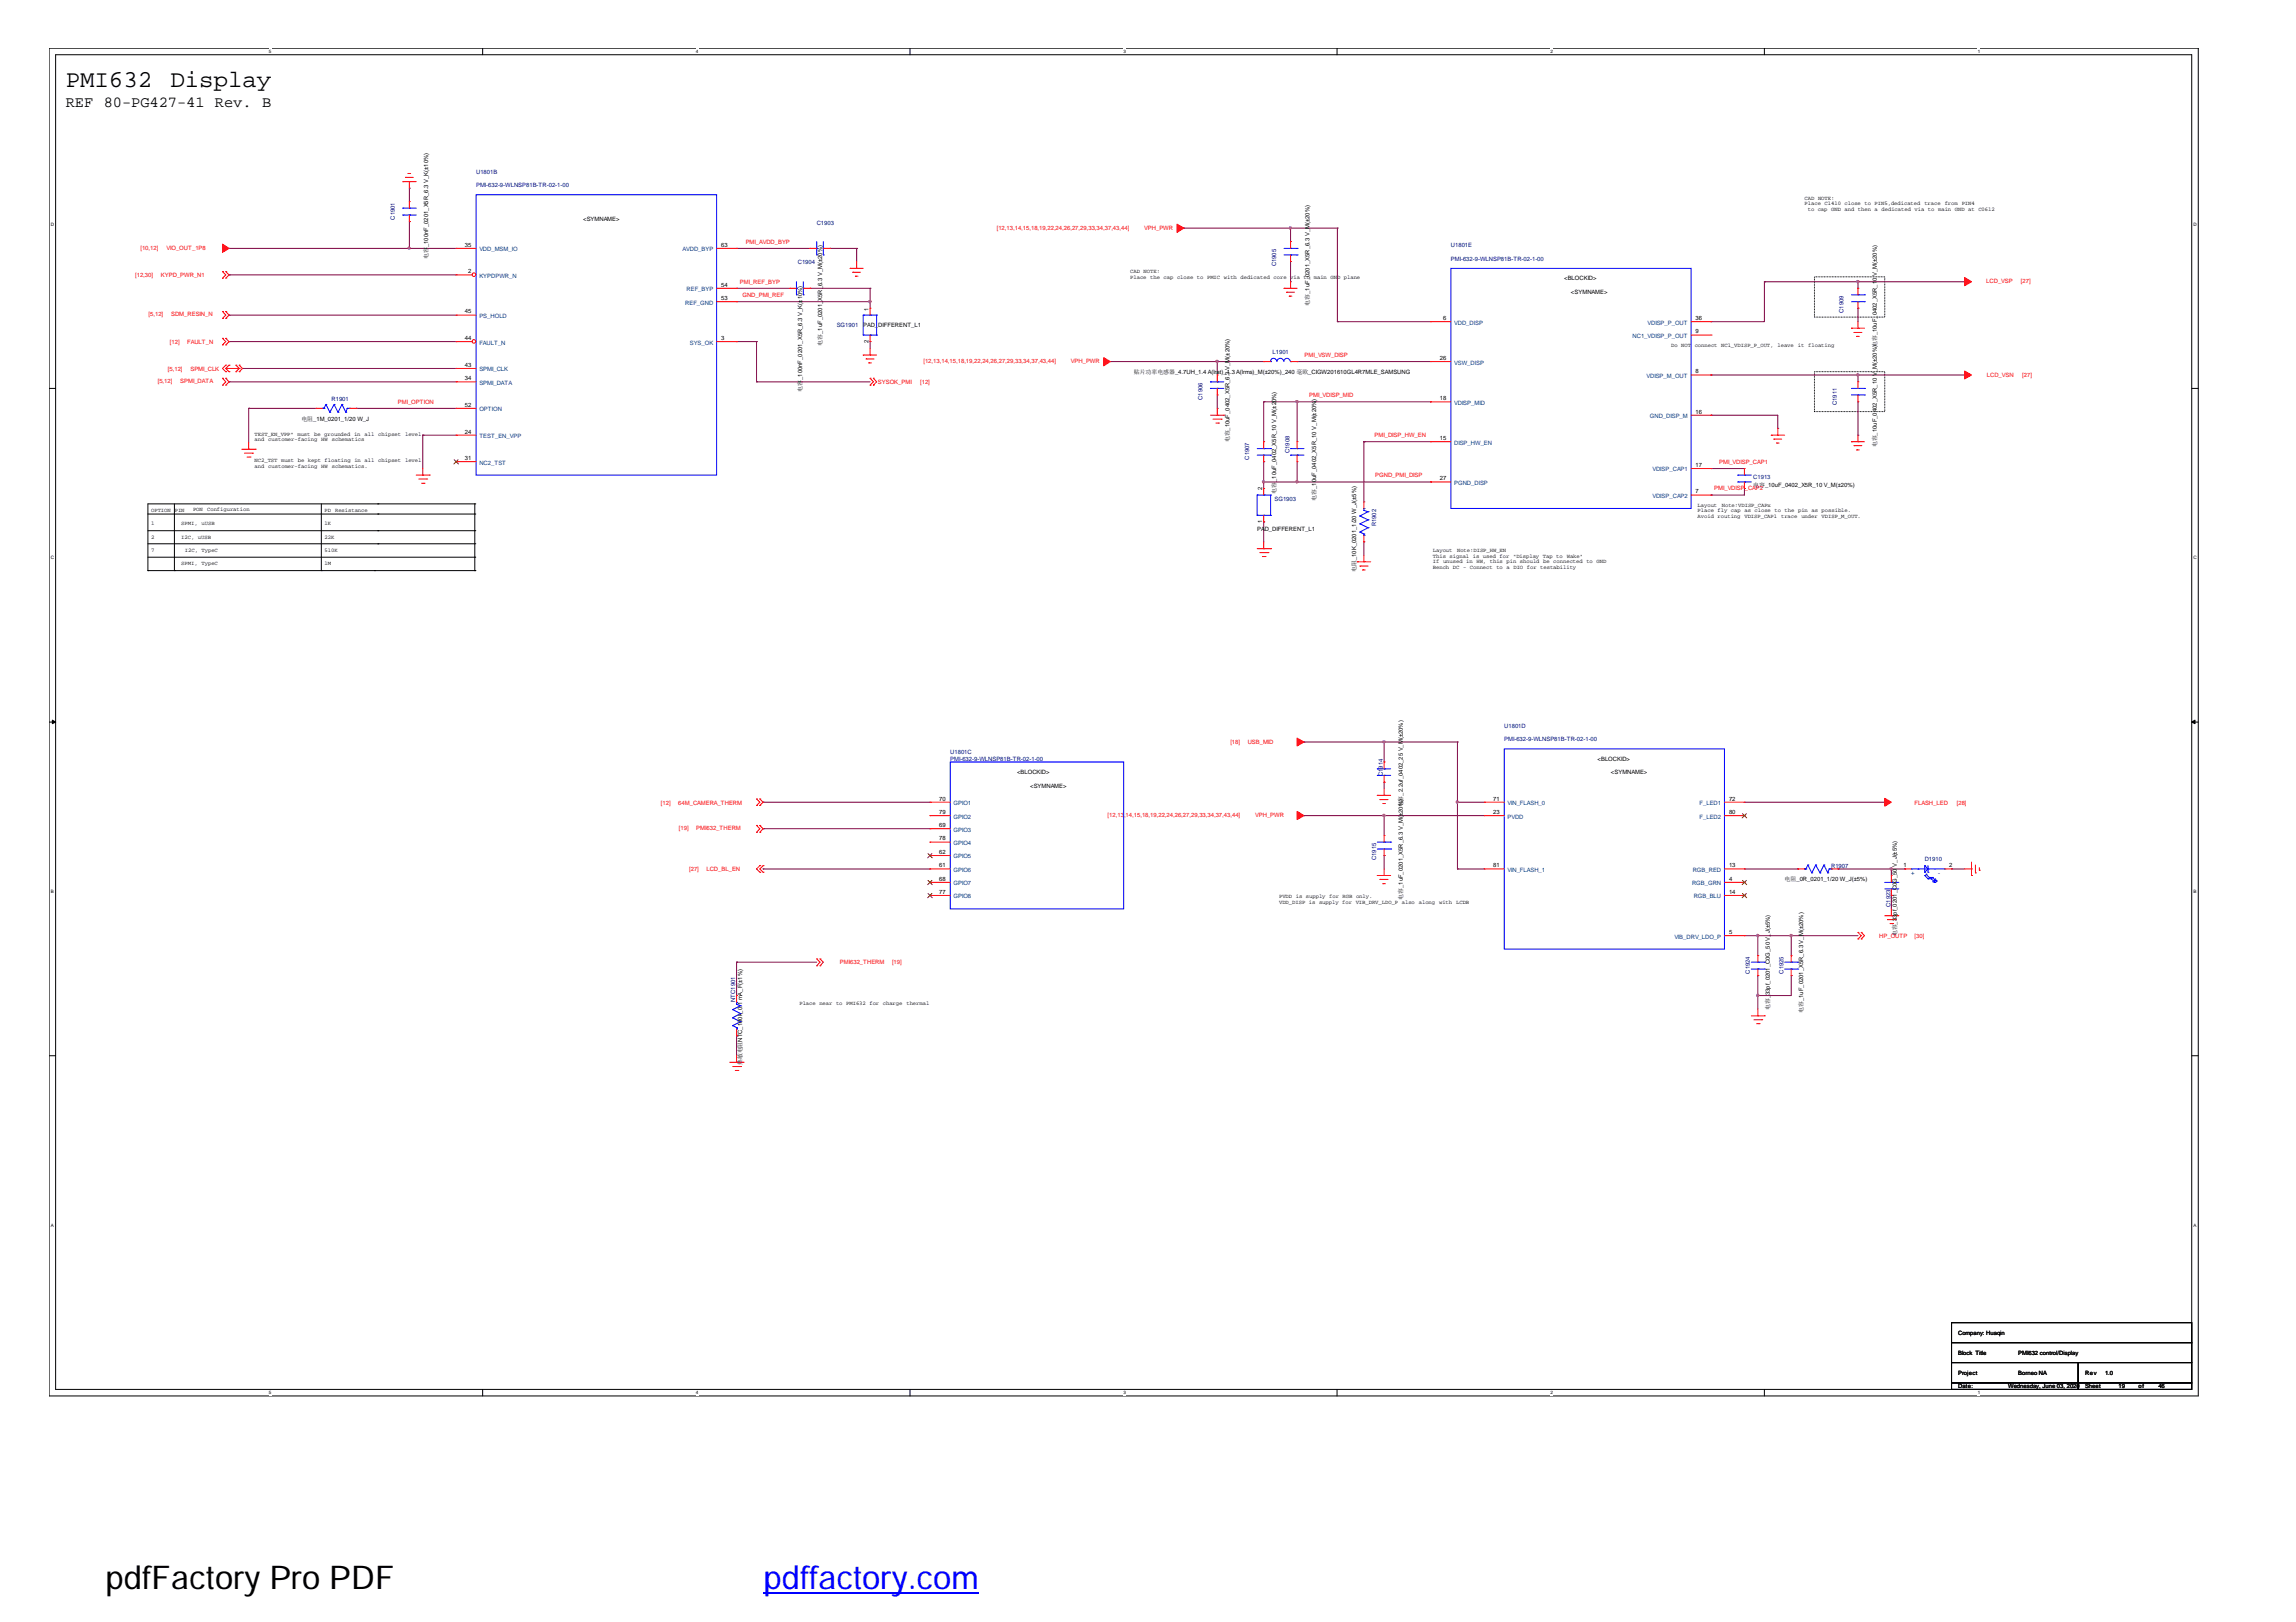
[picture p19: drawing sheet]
<svg xmlns="http://www.w3.org/2000/svg" width="297mm" height="210mm" viewBox="0 0 297 210" stroke-linecap="round" stroke-linejoin="round" font-family="sans-serif">
<defs><g id="words">
<text font-size="4.2" x="13.6" y="205.6">pdfFactory Pro PDF</text>
<text font-size="4.2" fill="#00f" x="98.8" y="205.6">pdffactory.com</text>
<g font-size="3.1">
<text x="8.5" y="11.3">PMI632</text>
<text x="22.1" y="11.3">Display</text>
</g>
<text font-size="2" x="8.5" y="13.8">REF 80-PG427-41 Rev. B</text>
<g font-size=".8" fill="#000080">
<text x="61.6" y="22.5">U1801B</text>
<text x="51.1" y="28.4" transform="rotate(-90 51.1 28.4)">C1901</text>
<text x="61.6" y="24.2">PMI-632-9-WLNSP81B-TR-02-1-00</text>
<text x="105.7" y="29.1">C1903</text>
<text x="103.2" y="34.2">C1904</text>
<text x="165.1" y="34.5" transform="rotate(-90 165.1 34.5)">C1905</text>
<text x="187.7" y="32">U1801E</text>
<text x="187.7" y="33.7">PMI-632-9-WLNSP81B-TR-02-1-00</text>
<text x="238.5" y="40.5" transform="rotate(-90 238.5 40.5)">C1909</text>
<text x="108.2" y="42.3">SG1901</text>
<text x="164.6" y="45.8">L1901</text>
<text x="42.9" y="51.8">R1901</text>
<text x="155.6" y="51.7" transform="rotate(-90 155.6 51.7)">C1906</text>
<text x="237.6" y="52.4" transform="rotate(-90 237.6 52.4)">C1911</text>
<text x="161.6" y="59.5" transform="rotate(-90 161.6 59.5)">C1907</text>
<text x="166.8" y="58.6" transform="rotate(-90 166.8 58.6)">C1908</text>
<text x="164.9" y="64.8">SG1903</text>
<text x="226.8" y="61.9">C1913</text>
<text x="178.1" y="68.1" transform="rotate(-90 178.1 68.1)">R1902</text>
<text x="194.6" y="94.2">U1801D</text>
<text x="194.6" y="95.9">PMI-632-9-WLNSP81B-TR-02-1-00</text>
<text x="122.9" y="97.6">U1801C</text>
<text x="122.9" y="98.5">PMI-632-9-WLNSP81B-TR-02-1-00</text>
<text x="178.9" y="100.4" transform="rotate(-90 178.9 100.4)">C1914</text>
<text x="178.1" y="111.3" transform="rotate(-90 178.1 111.3)">C1915</text>
<text x="236.9" y="112.3">R1907</text>
<text x="249" y="111.4">D1910</text>
<text x="244.6" y="117.4" transform="rotate(-90 244.6 117.4)">C1923</text>
<text x="226.4" y="126" transform="rotate(-90 226.4 126)">C1924</text>
<text x="230.7" y="126" transform="rotate(-90 230.7 126)">C1925</text>
<text x="95.1" y="129.6" transform="rotate(-90 95.1 129.6)">NTC1901</text>
</g>
<g font-size=".8">
<text x="75.4" y="28.5">&lt;SYMNAME&gt;</text>
<text x="55.4" y="33.5" transform="rotate(-90 55.4 33.5)">电容</text>
<text x="55.4" y="32" transform="rotate(-90 55.4 32)">_100nF_0201_X5R_6.3 V_K(±10%)</text>
<text x="60.2" y="31.9">35</text>
<text x="60.6" y="35.4">2</text>
<text x="93.3" y="31.9">63</text>
<text x="60.2" y="40.6">45</text>
<text x="93.3" y="37.1">54</text>
<text x="93.3" y="38.8">53</text>
<text x="112.4" y="40.2" transform="rotate(-90 112.4 40.2)">1</text>
<text x="169.4" y="39.6" transform="rotate(-90 169.4 39.6)">电容_1uF_0201_X5R_6.3 V_M(±20%)</text>
<text x="186.7" y="41.4">6</text>
<text x="202.4" y="36.3">&lt;BLOCKID&gt;</text>
<text x="203.2" y="38">&lt;SYMNAME&gt;</text>
<text x="219.4" y="41.4">36</text>
<text x="60.2" y="44">44</text>
<text x="60.2" y="47.5">43</text>
<text x="93.3" y="44">3</text>
<text x="106.4" y="44.7" transform="rotate(-90 106.4 44.7)">电容_1uF_0201_X5R_6.3 V_M(±20%)</text>
<text x="111.7" y="42.3">PAD_DIFFERENT_L1</text>
<text x="112.4" y="44.4" transform="rotate(-90 112.4 44.4)">2</text>
<text x="186.3" y="46.6">26</text>
<text x="219.4" y="43.2">9</text>
<text x="60.2" y="52.6">52</text>
<text x="60.2" y="49.2">34</text>
<text x="103.8" y="50.7" transform="rotate(-90 103.8 50.7)">电容_100nF_0201_X5R_6.3 V_K(±10%)</text>
<text x="146.7" y="48.4">贴片功率电感器_4.7UH_1.4 A(lrat)_1.3 A(lrms)_M(±20%)_240 毫欧_CIGW201610GL4R7MLE_SAMSUNG</text>
<text x="186.3" y="51.8">18</text>
<text x="219.4" y="53.5">16</text>
<text x="219.4" y="48.3">8</text>
<text x="39" y="54.5">电阻_1M_0201_1/20 W_J</text>
<text x="60.2" y="59.5">31</text>
<text x="60.2" y="56.1">24</text>
<text x="159" y="57.2" transform="rotate(-90 159 57.2)">电容_10uF_0402_X5R_6.3 V_M(±20%)</text>
<text x="186.3" y="57">15</text>
<text x="242.8" y="57.9" transform="rotate(-90 242.8 57.9)">电容_10uF_0402_X5R_10 V_M(±20%)电容_10uF_0402_X5R_10 V_M(±20%)</text>
<text x="163.3" y="63.5" transform="rotate(-90 163.3 63.5)">2</text>
<text x="165.1" y="63.9" transform="rotate(-90 165.1 63.9)">电容</text>
<text x="165.1" y="62.4" transform="rotate(-90 165.1 62.4)">_10uF_0402_X5R_10 V_M(±20%)</text>
<text x="170.3" y="64.8" transform="rotate(-90 170.3 64.8)">电容_10uF_0402_X5R_10 V_M(±20%)</text>
<text x="186.3" y="62.2">27</text>
<text x="219.4" y="60.4">17</text>
<text x="219.4" y="63.9">7</text>
<text x="226.8" y="63">电容_10uF_0402_X5R_10 V_M(±20%)</text>
<text x="162.6" y="68.7">PA</text>
<text x="163.3" y="67.7" transform="rotate(-90 163.3 67.7)">1</text>
<text x="163.6" y="68.7">D_DIFFERENT_L1</text>
<text x="175.5" y="74" transform="rotate(-90 175.5 74)">电阻_10K_0201_1/20 W_J(±5%)</text>
<text x="131.6" y="100.2">&lt;BLOCKID&gt;</text>
<text x="133.3" y="102">&lt;SYMNAME&gt;</text>
<text x="206.7" y="98.5">&lt;BLOCKID&gt;</text>
<text x="208.4" y="100.2">&lt;SYMNAME&gt;</text>
<text x="121.5" y="105.3">79</text>
<text x="121.5" y="103.6">70</text>
<text x="121.5" y="107">69</text>
<text x="181.5" y="104.5" transform="rotate(-90 181.5 104.5)">电容_2.2uf_0402_25 V_M(±20%)</text>
<text x="193.2" y="103.6">71</text>
<text x="193.2" y="105.3">23</text>
<text x="223.7" y="105.3">80</text>
<text x="223.7" y="103.6">72</text>
<text x="121.5" y="110.5">62</text>
<text x="121.5" y="112.2">61</text>
<text x="121.5" y="114">68</text>
<text x="121.5" y="108.8">78</text>
<text x="193.2" y="112.2">81</text>
<text x="223.7" y="112.2">13</text>
<text x="223.7" y="114">4</text>
<text x="246.3" y="112.2">1</text>
<text x="252.2" y="112.2">2</text>
<text x="121.5" y="115.7">77</text>
<text x="181.5" y="116.4" transform="rotate(-90 181.5 116.4)">电容_1uF_0201_X5R_6.3 V_M(±20%)</text>
<text x="223.7" y="115.7">14</text>
<text x="230.9" y="114">电阻_0R_0201_1/20 W_J(±5%)</text>
<text x="223.7" y="120.9">5</text>
<text x="245.4" y="121.2" transform="rotate(-90 245.4 121.2)">电容_33pf_0201_C0G_50 V_J(±5%)</text>
<text x="229" y="130.7" transform="rotate(-90 229 130.7)">电容_33pf_0201_C0G_50 V_J(±5%)</text>
<text x="233.3" y="131.1" transform="rotate(-90 233.3 131.1)">电容_1uF_0201_X5R_6.3 V_M(±20%)</text>
<text x="96" y="137.9" transform="rotate(-90 96 137.9)">热敏电阻NTC_100k_0.1 mA_F(±1%)</text>
<text x="253.3" y="172.7">Company: Huaqin</text>
<text x="253.3" y="175.4">Block Title</text>
<text x="253.3" y="177.9">Project</text>
<text x="253.3" y="179.7">Date:</text>
<text x="259.8" y="179.7">Wednesday, June 03, 2020</text>
<text x="261.1" y="177.9">Borneo NA</text>
<text x="261.1" y="175.4">PMI632 control/Display</text>
<text x="269.7" y="177.9">Rev</text>
<text x="269.7" y="179.7">Sheet</text>
<text x="272.3" y="177.9">1.0</text>
<text x="274.1" y="179.7">19</text>
<text x="276.6" y="179.7">of</text>
<text x="279.2" y="179.7">46</text>
</g>
<g font-size=".8" fill="#f00">
<text x="128.9" y="29.8">[12,13,14,15,18,19,22,24,26,27,29,33,34,37,43,44]</text>
<text x="148" y="29.8">VPH_PWR</text>
<text x="17.5" y="35.8">[12,30]</text>
<text x="18.2" y="32.3">[10,12]</text>
<text x="20.8" y="35.8">KYPD_PWR_N1</text>
<text x="21.5" y="32.3">VIO_OUT_1P8</text>
<text x="96.5" y="31.6">PMI_AVDD_BYP</text>
<text x="19.2" y="41">[5,12]</text>
<text x="22.1" y="41">SDM_RESIN_N</text>
<text x="95.7" y="36.7">PMI_REF_BYP</text>
<text x="96.1" y="38.5">GND_PMI_REF</text>
<text x="257" y="36.6">LCD_VSP</text>
<text x="261.5" y="36.6">[27]</text>
<text x="21.7" y="48">[5,12]</text>
<text x="22" y="44.5">[12]</text>
<text x="24.2" y="44.5">FAULT_N</text>
<text x="24.6" y="48">SPMI_CLK</text>
<text x="119.5" y="47">[12,13,14,15,18,19,22,24,26,27,29,33,34,37,43,44]</text>
<text x="138.6" y="47">VPH_PWR</text>
<text x="168.8" y="46.2">PMI_VSW_DISP</text>
<text x="20.4" y="49.6">[5,12]</text>
<text x="23.3" y="49.6">SPMI_DATA</text>
<text x="51.5" y="52.3">PMI_OPTION</text>
<text x="113.6" y="49.7">SYSOK_PMI</text>
<text x="119" y="49.7">[12]</text>
<text x="169.4" y="51.4">PMI_VDISP_MID</text>
<text x="257" y="48.8">LCD_VSN</text>
<text x="261.6" y="48.8">[27]</text>
<text x="177.8" y="56.6">PMI_DISP_HW_EN</text>
<text x="177.9" y="61.8">PGND_PMI_DISP</text>
<text x="221.8" y="63.5">PMI_VDISP_CAP2</text>
<text x="222.4" y="60">PMI_VDISP_CAP1</text>
<text x="159.2" y="96.2">[18]</text>
<text x="161.4" y="96.2">USB_MID</text>
<text x="85.5" y="104.1">[12]</text>
<text x="87.8" y="104.1">64M_CAMERA_THERM</text>
<text x="87.8" y="107.5">[19]</text>
<text x="90.1" y="107.5">PMI632_THERM</text>
<text x="143.3" y="105.7">[12,13,14,15,18,19,22,24,26,27,29,33,34,37,43,44]</text>
<text x="162.4" y="105.7">VPH_PWR</text>
<text x="247.7" y="104.1">FLASH_LED</text>
<text x="253.2" y="104.1">[28]</text>
<text x="89.2" y="112.7">[27]</text>
<text x="91.4" y="112.7">LCD_BL_EN</text>
<text x="108.7" y="124.8">PMI632_THERM</text>
<text x="115.4" y="124.8">[19]</text>
<text x="243.1" y="121.4">HP_OUTP</text>
<text x="247.7" y="121.4">[30]</text>
</g>
<g font-size=".8" fill="#004080">
<text x="62" y="36">KYPDPWR_N</text>
<text x="62" y="32.5">VDD_MSM_IO</text>
<text x="88.3" y="32.5">AVDD_BYP</text>
<text x="62" y="41.2">PS_HOLD</text>
<text x="88.6" y="39.4">REF_GND</text>
<text x="88.8" y="37.7">REF_BYP</text>
<text x="62" y="44.6">FAULT_N</text>
<text x="89.2" y="44.6">SYS_OK</text>
<text x="188.1" y="42">VDD_DISP</text>
<text x="188.1" y="47.2">VSW_DISP</text>
<text x="211.2" y="43.7">NC1_VDISP_P_OUT</text>
<text x="213.1" y="42">VDISP_P_OUT</text>
<text x="62" y="53.2">OPTION</text>
<text x="62" y="49.8">SPMI_DATA</text>
<text x="62" y="48.1">SPMI_CLK</text>
<text x="188.1" y="52.4">VDISP_MID</text>
<text x="213" y="48.9">VDISP_M_OUT</text>
<text x="62" y="56.7">TEST_EN_VPP</text>
<text x="188.1" y="57.5">DISP_HW_EN</text>
<text x="213.4" y="54.1">GND_DISP_M</text>
<text x="62" y="60.1">NC2_TST</text>
<text x="188.1" y="62.8">PGND_DISP</text>
<text x="213.8" y="61">VDISP_CAP1</text>
<text x="213.8" y="64.4">VDISP_CAP2</text>
<text x="123.4" y="105.9">GPIO2</text>
<text x="123.4" y="104.2">GPIO1</text>
<text x="123.4" y="107.6">GPIO3</text>
<text x="195" y="104.2">VIN_FLASH_0</text>
<text x="195" y="105.9">PVDD</text>
<text x="219.9" y="105.9">F_LED2</text>
<text x="219.9" y="104.2">F_LED1</text>
<text x="123.4" y="111.1">GPIO5</text>
<text x="123.4" y="112.8">GPIO6</text>
<text x="123.4" y="109.4">GPIO4</text>
<text x="195" y="112.8">VIN_FLASH_1</text>
<text x="219" y="112.8">RGB_RED</text>
<text x="247.3" y="113.2">+</text>
<text x="250.7" y="113.2">-</text>
<text x="123.4" y="114.6">GPIO7</text>
<text x="123.4" y="116.3">GPIO8</text>
<text x="218.9" y="114.6">RGB_GRN</text>
<text x="219.1" y="116.3">RGB_BLU</text>
<text x="216.6" y="121.5">VIB_DRV_LDO_P</text>
</g>
<g font-size=".7">
<text x="233.5" y="25.8">CAD NOTE:</text>
<text x="233.5" y="26.6">Place C1410 close to PIN5,dedicated trace from PIN4</text>
<text x="233.9" y="27.3">to cap GND and then a dedicated via to main GND at C0612</text>
<text x="146.2" y="35.4">CAD NOTE:</text>
<text x="146.2" y="36.1">Place the cap close to PMIC with dedicated core via to main GND plane</text>
<text x="216.2" y="44.8">Do NOT</text>
<text x="219.2" y="44.8">connect NC1_VDISP_P_OUT, leave it floating</text>
<text x="32.9" y="59.8">NC2_TST must be kept floating in all chipset level</text>
<text x="32.9" y="56.4">TEST_EN_VPP&quot; must be grounded in all chipset level</text>
<text x="32.9" y="57.1">and customer-facing HW schematics</text>
<text x="32.9" y="60.5">and customer-facing HW schematics.</text>
<text x="219.6" y="65.6">Layout</text>
<text x="222.8" y="65.6">Note:VDISP_CAPx</text>
<text x="19.6" y="71.5">7</text>
<text x="19.6" y="66.3">OPTION</text>
<text x="19.6" y="69.7">2</text>
<text x="19.6" y="68">1</text>
<text x="22.6" y="66.3">PIN</text>
<text x="23.5" y="68">SPMI, uUSB</text>
<text x="23.5" y="69.7">I2C, uUSB</text>
<text x="23.9" y="71.5">I2C, TypeC</text>
<text x="25" y="66.2">PON</text>
<text x="26.8" y="66.2">Configuration</text>
<text x="42" y="68">1K</text>
<text x="42" y="71.5">510K</text>
<text x="42" y="66.3">PD Resistance</text>
<text x="42" y="69.7">22K</text>
<text x="185.4" y="71.5">Layout</text>
<text x="188.5" y="71.5">Note:DISP_HW_EN</text>
<text x="219.6" y="66.3">Place fly cap as close to the pin as possible.</text>
<text x="219.6" y="67">Avoid routing VDISP_CAP1 trace under VDISP_M_OUT.</text>
<text x="23.5" y="73.2">SPMI, TypeC</text>
<text x="42" y="73.2">1M</text>
<text x="185.4" y="72.2">This signal is used for &quot;Display Tap to Wake&quot;</text>
<text x="185.4" y="72.9">If unused in HW, this pin should be connected to GND</text>
<text x="185.4" y="73.6">Bench DC - Connect to a DIO for testability</text>
<text x="165.5" y="116.3">PVDD is supply for RGB only.</text>
<text x="165.5" y="117">VDD_DISP is supply for VIB_DRV_LDO_P also along with LCDB</text>
<text x="103.4" y="130.1">Place near to PMI632 for charge thermal</text>
</g>
<g font-size=".6">
<text x="34.8" y="6.9">5</text>
<text x="90" y="6.9">4</text>
<text x="145.3" y="6.9">3</text>
<text x="200.6" y="6.9">2</text>
<text x="255.9" y="6.9">1</text>
<text x="6.6" y="29.2">D</text>
<text x="283.8" y="29.2">D</text>
<text x="6.6" y="72.4">C</text>
<text x="283.8" y="72.4">C</text>
<text x="6.6" y="115.6">B</text>
<text x="283.8" y="115.6">B</text>
<text x="6.6" y="158.8">A</text>
<text x="283.8" y="158.8">A</text>
<text x="34.8" y="180.4">5</text>
<text x="90" y="180.4">4</text>
<text x="145.3" y="180.4">3</text>
<text x="200.6" y="180.4">2</text>
<text x="255.9" y="180.4">1</text>
</g>
</g></defs>
<path d="M6.3 6.2h278.1v174.5h-278.1zM7.2 7.1h276.3v172.7h-276.3z" fill="none" stroke="#000" stroke-width=".13"/>
<g fill="#fff">
<path d="M34.8 6.3h.3v.7h-.3z"/>
<path d="M34.8 179.9h.3v.7h-.3z"/>
</g>
<path d="M62.4 6.2v.9M62.4 179.8v.9" fill="none" stroke="#000" stroke-width=".13"/>
<g fill="#fff">
<path d="M90 6.3h.3v.7h-.3z"/>
<path d="M90 179.9h.3v.7h-.3z"/>
</g>
<path d="M117.7 6.2v.9M117.7 179.8v.9" fill="none" stroke="#000" stroke-width=".13"/>
<g fill="#fff">
<path d="M145.3 6.3h.3v.7h-.3z"/>
<path d="M145.3 179.9h.3v.7h-.3z"/>
</g>
<path d="M173 6.2v.9M173 179.8v.9" fill="none" stroke="#000" stroke-width=".13"/>
<g fill="#fff">
<path d="M200.6 6.3h.3v.7h-.3z"/>
<path d="M200.6 179.9h.3v.7h-.3z"/>
</g>
<path d="M228.3 6.2v.9M228.3 179.8v.9" fill="none" stroke="#000" stroke-width=".13"/>
<g fill="#fff">
<path d="M255.9 6.3h.3v.7h-.3z"/>
<path d="M255.9 179.9h.3v.7h-.3z"/>
<path d="M6.6 28.7h.3v.7h-.3z"/>
<path d="M283.8 28.7h.3v.7h-.3z"/>
<path d="M6.6 71.9h.3v.6h-.3z"/>
<path d="M283.8 71.9h.3v.6h-.3z"/>
</g>
<path d="M6.3 50.3h.9M283.5 50.3h.9" fill="none" stroke="#000" stroke-width=".13"/>
<g fill="#fff">
<path d="M6.6 115h.3v.7h-.3z"/>
<path d="M283.8 115h.3v.7h-.3z"/>
</g>
<path d="M6.3 93.4h.9M283.5 93.4h.9" fill="none" stroke="#000" stroke-width=".13"/>
<g fill="#000" stroke="#000" stroke-width=".13">
<path d="M6.8 93.2l.4 .2-.4 .3z" fill-rule="evenodd"/>
<path d="M283.5 93.4l.5-.2v.5z" fill-rule="evenodd"/>
</g>
<g fill="#fff">
<path d="M6.6 158.2h.3v.7h-.3z"/>
<path d="M283.8 158.2h.3v.7h-.3z"/>
</g>
<g fill="none" stroke="#000" stroke-width=".13">
<path d="M234.7 35.8h9.1v5.2h-9.1zM234.7 48.1h9.1v5.2h-9.1zM19.1 73.8h.1M19.1 66.5h42.3M19.1 68.7h42.3M19.1 70.4h42.3M19.1 72.1h42.3M19.1 73.8h42.3M22.6 73.8h.1M22.6 65.2v8.6M41.6 73.8h.1M41.6 65.2v8.6"/>
<path d="M48.5 73.8h.1M48.9 65.2h.1M48.9 66.5h.1M48.9 68.7h.1M48.9 70.4h.1M61.4 65.2h.1M61.4 73.8h.1M61.4 66.5h.1M61.4 68.7h.1M61.4 70.4h.1M61.4 72.1h.1M61.4 65.2h-42.3v8.6"/>
<path d="M61.4 65.2v8.6M6.3 136.6h.9M283.5 136.6h.9M252.5 171.2h31v2.6h-31zM252.5 173.8h31v2.5h-31zM252.5 176.3h16.4v2.7h-16.4zM252.5 179h16.4v.8h-16.4zM268.9 179h14.6v.8h-14.6zM268.9 176.3h14.6v2.7h-14.6z"/>
</g>
<g fill="none" stroke="#800040" stroke-width=".13">
<path d="M29.6 32.1h.1M29.6 35.6h.1M29.6 32.1h29.4M29.6 35.6h29.4M53 24.4h.1M53 28.7h.1M53 32.1h.1M53 24.4v1.7M53 28.7v3.4M95.3 32.1h.1M95.3 37.3h.1M95.3 32.1h9.5"/>
<path d="M95.3 37.3h6.9M95.3 39h17.3M104.8 37.3h.1M104.8 37.3h7.8M107.4 32.1h.1M107.4 32.1h3.4M110.8 32.1h.1M110.8 32.1v1.7M112.6 37.3h.1M112.6 39h.1M112.6 37.3v2.6M153.2 29.5h.1"/>
<path d="M153.2 29.5h19.8M167 29.5h.1M167 36.5h.1M167 29.5v1.8M167 33.8v2.7M173 29.5h.1M173 29.5v12.1M228.3 36.5h.1M228.3 36.5h25.9M228.3 36.5v5.1h-6.9M240.4 36.5h.1M240.4 39.9h.1"/>
<path d="M240.4 36.5v.8M240.4 39.9v1.7M29.6 40.8h.1M29.6 44.2h.1M29.6 49.4h.1M29.6 40.8h29.4M29.6 44.2h29.4M29.6 49.4h29.4M31.4 47.7h.1M31.4 47.7h27.6M32.2 52.8h.1M32.2 52.8v4.4"/>
<path d="M32.2 52.8h8.7M46.1 52.8h.1M46.1 52.8h12.9M54.7 56.3h.1M54.7 56.3v4.3M54.7 56.3h4.3M95.3 44.2h.1M95.3 44.2h2.6M97.9 44.2h.1M97.9 49.4h.1M97.9 44.2v5.2M97.9 49.4h14.7"/>
<path d="M112.6 44.2h.1M112.6 44.2v.9M143.6 46.8h.1M143.6 46.8h19.9M157.5 46.8h.1M157.5 52.8h.1M157.5 46.8v1.7M157.5 51.1v1.7M163.5 52h.1M163.5 59.7h.1M163.5 52v5.2M163.5 59.7v3.5"/>
<path d="M163.5 52h21.6M167.8 46.8h.1M167.8 52h.1M167.8 46.8h17.3M167.8 52v5.2M167.8 59.7v2.7M173 41.6h.1M173 41.6h12.1M176.4 57.2h.1M176.4 57.2h8.7M176.4 57.2v7.8M185.1 52h.1"/>
<path d="M221.4 41.6h.1M221.4 48.5h.1M221.4 53.7h.1M221.4 48.5h32.8M221.4 53.7h8.6v1.7M230 55.4h.1M240.4 48.5h.1M240.4 56.3h.1M240.4 48.5v.9M240.4 52v4.3M163.5 67.5h.1M163.5 62.4h.1"/>
<path d="M163.5 67.5v2.6M163.5 62.4h21.6M167.8 62.4h.1M176.4 70.1h.1M176.4 70.1v1.8M185.1 62.4h.1M221.4 60.6h.1M221.4 64.1h.1M221.4 60.6h4.3M225.7 63.2h.1M225.7 63.2v.9h-4.3M168.7 96h.1"/>
<path d="M168.7 96h19.9M179.1 96h.1M179.1 96v2.6M188.6 96h.1M188.6 96v16.5M98.7 107.2h.1M98.7 112.5h.1M98.7 103.8h.1M98.7 103.8h21.6M98.7 107.2h21.6M98.7 112.5h21.6M168.7 105.6h.1"/>
<path d="M168.7 105.6h23.3M179.1 101.2h.1M179.1 105.6h.1M179.1 110.7h.1M179.1 101.2v.9M179.1 105.6v2.5M179.1 110.7v1.8M188.6 103.8h.1M188.6 112.5h.1M188.6 103.8h3.4M188.6 112.5h3.4M225.7 103.8h18.1"/>
<path d="M225.7 112.5h6.9M232.6 112.5h.1M237.8 112.5h.1M237.8 112.5h8.6M243.8 103.8h.1M244.7 112.5h.1M244.7 115.9h.1M244.7 112.5v.8M244.7 115.9v1.7M246.4 112.5h.1M252.5 112.5h.1M252.5 112.5h1.7"/>
<path d="M95.3 124.5h.1M95.3 134h.1M95.3 124.5h10.4M95.3 124.5v4.3M95.3 134v2.6M225.7 121.1h14.7M227.4 121.1h.1M227.4 126.3h.1M227.4 128.8h.1M227.4 121.1v2.6M227.4 126.3v4.3M231.7 121.1h.1"/>
<path d="M231.7 126.3h.1M231.7 121.1v2.6M231.7 126.3v2.5h-4.3"/>
</g>
<g fill="#f0f" stroke="#f0f" stroke-width=".13">
<path d="M166.8 29.4h.2v.2h-.2z" fill-rule="evenodd"/>
<path d="M52.8 32h.2v.2h-.2z" fill-rule="evenodd"/>
<path d="M240.2 36.3h.2v.2h-.2z" fill-rule="evenodd"/>
<path d="M112.4 38.9h.2v.2h-.2z" fill-rule="evenodd"/>
<path d="M157.3 46.7h.3v.2h-.3z" fill-rule="evenodd"/>
<path d="M240.2 48.4h.2v.2h-.2z" fill-rule="evenodd"/>
<path d="M163.4 62.2h.2v.2h-.2z" fill-rule="evenodd"/>
<path d="M178.9 95.9h.2v.2h-.2z" fill-rule="evenodd"/>
<path d="M188.4 103.7h.2v.2h-.2z" fill-rule="evenodd"/>
<path d="M178.9 105.4h.2v.2h-.2z" fill-rule="evenodd"/>
<path d="M244.5 112.3h.3v.2h-.3z" fill-rule="evenodd"/>
<path d="M167.7 51.9h.2v.2h-.2z" fill-rule="evenodd"/>
<path d="M167.7 62.2h.2v.2h-.2z" fill-rule="evenodd"/>
<path d="M227.3 128.7h.2v.2h-.2z" fill-rule="evenodd"/>
<path d="M227.3 120.9h.2v.3h-.2z" fill-rule="evenodd"/>
<path d="M231.6 120.9h.2v.3h-.2z" fill-rule="evenodd"/>
</g>
<g fill="none" stroke="#f00" stroke-width=".13">
<path d="M28.8 35.2h.1M28.8 36h.1M28.8 35.2l.4 .4-.4 .4M29.2 36h.1M29.2 35.2h.1M29.2 35.2l.4 .4-.4 .4M52.1 23.5h.1M52.1 23.5h1.7M52.5 23h.1M52.5 23h1M52.8 22.5h.1M52.8 22.5h.3"/>
<path d="M53 23.5h.1M53 26.1h.1M53 28.7h.1M53 23.5v.9M53 26.1v.8M53 27.8v.9M110 34.7h.1M110 34.7h1.7M110.3 35.2h.1M110.3 35.2h1M110.7 35.7h.1M110.7 35.7h.3"/>
<path d="M110.8 34.7h.1M110.8 33.8v.9M166.1 37.3h.1M166.1 37.3h1.7M166.5 37.8h.1M166.5 37.8h1M166.8 38.3h.1M166.8 38.3h.3M167 37.3h.1M167 36.5v.8M28.8 40.3h.1M28.8 41.2h.1"/>
<path d="M28.8 49h.1M28.8 49.8h.1M28.8 43.8h.1M28.8 44.6h.1M28.8 40.3l.4 .5-.4 .4M28.8 49l.4 .4-.4 .4M28.8 43.8l.4 .4-.4 .4M29.2 41.2h.1M29.2 40.3h.1M29.2 47.3h.1M29.2 48.1h.1M29.2 49.8h.1"/>
<path d="M29.2 49h.1M29.2 44.6h.1M29.2 43.8h.1M29.2 40.3l.4 .5-.4 .4M29.2 47.3l-.4 .4 .4 .4M29.2 47.7l.4 .4M29.2 49l.4 .4-.4 .4M29.2 47.7h1.7M29.2 43.8l.4 .4-.4 .4M29.6 47.3h.1M29.6 48.1h.1M29.6 47.3l-.4 .4"/>
<path d="M30.5 47.3h.1M30.5 48.1h.1M30.5 47.3l.4 .4M30.9 48.1h.1M30.9 47.3h.1M30.9 47.7h.1M30.9 47.3l.5 .4-.5 .4M30.9 47.7l-.4 .4M31.3 58.1h1.7M31.6 58.6h1.1M32 59.2h.3M32.2 58.1h.1"/>
<path d="M32.2 57.2v.9M32.3 59.2h.1M32.7 58.6h.1M33 58.1h.1M111.7 45.9h.1M111.7 45.9h1.7M112.1 46.5h.1M112.1 46.5h1M112.4 47h.1M112.4 47h.3M112.6 45.9h.1M112.6 49.8h.1"/>
<path d="M112.6 49h.1M112.6 45.1v.8M112.6 49l.4 .4-.4 .4M113 49.8h.1M113 49h.1M113 49l.4 .4-.4 .4M156.6 53.7h1.7M156.9 54.2h1.1M157.3 54.8h.3M157.5 53.7h.1M157.5 52.8v.9M157.6 54.8h.1"/>
<path d="M158 54.2h.1M158.3 53.7h.1M163.5 46.8h.1M163.5 46.8h.9M167 46.8h.8M167.8 46.8h.1M229.2 56.3h.1M229.2 56.3h1.7M229.5 56.8h.1M229.5 56.8h1M229.8 57.3h.1M229.8 57.3h.4"/>
<path d="M230 56.3h.1M230 55.4v.9M239.5 42.5h.1M239.5 57.2h.1M239.5 42.5h1.7M239.5 57.2h1.7M239.9 43h.1M239.9 57.7h.1M239.9 43h1M239.9 57.7h1M240.2 43.5h.1M240.2 58.2h.1"/>
<path d="M240.2 43.5h.3M240.2 58.2h.3M240.4 42.5h.1M240.4 57.2h.1M240.4 41.6v.9M240.4 56.3v.9M53.8 61.5h1.7M54.2 62h1M54.5 62.5h.4M54.7 61.5h.1M54.7 60.6v.9M54.9 62.5h.1"/>
<path d="M55.2 62h.1M55.5 61.5h.1M162.6 71h1.8M163 71.5h1M163.3 72h.4M163.5 71h.1M163.5 70.1v.9M163.7 72h.1M164 71.5h.1M164.4 71h.1M175.6 72.7h.1M175.6 72.7h1.7"/>
<path d="M175.9 73.3h.1M175.9 73.3h1.1M176.3 73.8h.1M176.3 73.8h.3M176.4 72.7h.1M176.4 71.9v.8M97.9 106.8h.1M97.9 107.7h.1M97.9 104.2h.1M97.9 103.4h.1M97.9 106.8l.4 .4-.4 .5M97.9 103.4l.4 .4-.4 .4"/>
<path d="M98.3 107.7h.1M98.3 106.8h.1M98.3 112h.1M98.3 112.9h.1M98.3 103.4h.1M98.3 104.2h.1M98.3 106.8l.4 .4-.4 .5M98.3 112l-.4 .5 .4 .4M98.3 103.4l.4 .4-.4 .4M98.7 112h.1M98.7 112.9h.1M98.7 112l-.4 .5 .4 .4"/>
<path d="M178.2 102.9h.1M178.2 113.3h.1M178.2 102.9h1.7M178.2 113.3h1.7M178.5 103.5h.1M178.5 113.8h.1M178.5 103.5h1.1M178.5 113.8h1.1M178.9 104h.1M178.9 114.4h.1M178.9 104h.3M178.9 114.4h.3"/>
<path d="M179.1 102.9h.1M179.1 113.3h.1M179.1 102.1v.8M179.1 112.5v.8M243.8 118.5h1.7M244.2 119h1M244.5 119.5h.4M244.7 118.5h.1M244.7 117.6v.9M244.9 119.5h.1M245.2 119h.1M245.5 118.5h.1"/>
<path d="M254.2 112.5h.9M255.1 112.5h.1M255.1 113.3h.1M255.1 111.6v1.7M255.6 113h.1M255.6 111.9v1.1M256.1 112.6h.1M256.1 112.3v.3M94.4 137.5h1.7M94.8 138h1M95.1 138.5h.4M95.3 137.5h.1"/>
<path d="M95.3 134h.1M95.3 128.8h.1M95.3 128.8v.9M95.3 133.2v.8M95.3 136.6v.9M95.5 138.5h.1M95.8 138h.1M96.1 137.5h.1M105.7 125h.1M105.7 124.1h.1M105.7 124.1l.4 .4-.4 .5M106.1 125h.1"/>
<path d="M106.1 124.1h.1M106.1 124.1l.4 .4-.4 .5M226.6 131.5h1.7M226.9 132h1M227.2 132.5h.4M227.4 131.5h.1M227.4 130.6v.9M227.6 132.5h.1M227.9 132h.1M228.3 131.5h.1M240.4 121.5h.1M240.4 120.7h.1"/>
<path d="M240.4 120.7l.4 .4-.4 .4M240.8 121.5h.1M240.8 120.7h.1M240.8 120.7l.4 .4-.4 .4"/>
</g>
<g fill="#f00" stroke="#f00" stroke-width=".13">
<path d="M152.3 29l.9 .5-.9 .6z" fill-rule="evenodd"/>
<path d="M28.8 31.6l.8 .5-.8 .6z" fill-rule="evenodd"/>
<path d="M254.2 35.9l.9 .6-.9 .5z" fill-rule="evenodd"/>
<path d="M142.8 46.3l.8 .5-.8 .5z" fill-rule="evenodd"/>
<path d="M254.2 48l.9 .5-.9 .5z" fill-rule="evenodd"/>
<path d="M167.8 95.5l.9 .5-.9 .5z" fill-rule="evenodd"/>
<path d="M167.8 105l.9 .6-.9 .5z" fill-rule="evenodd"/>
<path d="M243.8 103.3l.9 .5-.9 .5z" fill-rule="evenodd"/>
</g>
<g fill="none" stroke="#00f" stroke-width=".13">
<path d="M52.1 26.9h.1M52.1 27.8h.1M52.1 26.9h1.7M52.1 27.8h1.7M53 26.9h.1M53 27.8h.1M61.6 25.2h31.1v36.3h-31.1zM164.4 46.8h.1M164.4 46.8a.4 .4 0 0 1 .4-.4 .4 .4 0 0 1 .4 .4M165.2 46.8a.43 .43 0 0 1 .5-.4 .43 .43 0 0 1 .4 .4M166.1 46.8a.4 .4 0 0 1 .4-.4 .4 .4 0 0 1 .4 .4M167 46.8h.1"/>
<path d="M94.8 130.7h.1M94.8 131.7h.1M94.8 132.7h.1M94.8 130.7l1 .5M94.8 131.7l1 .5M94.8 132.7l.5 .3M95.3 129.7h.1M95.3 133.2h.1M95.3 130h.1M95.3 133h.1M95.3 129.7v.3M95.3 133v.2"/>
<path d="M95.3 130l.5 .1M95.8 130.1h.1M95.8 131.2h.1M95.8 132.2h.1M95.8 130.1l-1 .6M95.8 131.2l-1 .5M95.8 132.2l-1 .5"/>
</g>
<path d="M61.1 35.4h.4l.1 .1-.1 .2-.2 .1-.2-.1z" fill-rule="evenodd" fill="#fff" stroke="#f00" stroke-width=".13"/>
<path d="M59 35.6h.1M59 32.1h.1M59 35.6h2.1M59 32.1h2.6M92.7 32.1h2.6M92.7 39h2.6M95.3 39h.1M95.3 32.1h.1M59 59.7h.1M59 59.7h2.6M92.7 44.2h2.6M95.3 44.2h.1" fill="none" stroke="#f00" stroke-width=".13"/>
<path d="M58.8 59.5l.5 .5M59.3 59.5l-.6 .5" fill="none" stroke="#804000" stroke-width=".13"/>
<path d="M61.1 44h.4l.1 .2-.1 .1-.2 .1-.2-.1z" fill-rule="evenodd" fill="#fff" stroke="#f00" stroke-width=".13"/>
<g fill="none" stroke="#f00" stroke-width=".13">
<path d="M92.7 37.3h2.6M95.3 37.3h.1M102.2 37.3h.1M102.2 37.3h.8M103.9 37.3h.9M104.8 32.1h.1M104.8 37.3h.1M104.8 32.1h.9M106.5 32.1h.9M107.4 32.1h.1M112.6 39.9h.1M112.6 39.9v.9"/>
<path d="M167 33.8h.1M167 31.3h.1M167 31.3v.8M167 33v.8M240.4 37.3h.1M240.4 39.9h.1M240.4 37.3v.9M240.4 39v.9M40.9 52.8h.1M40.9 52.8h.8M45.2 52.8h.9M46.1 52.8h.1"/>
<path d="M59 44.2h.1M59 40.8h.1M59 56.3h.1M59 52.8h.1M59 49.4h.1M59 47.7h.1M59 44.2h2.1M59 40.8h2.6M59 56.3h2.6M59 52.8h2.6M59 49.4h2.6M59 47.7h2.6"/>
<path d="M112.6 44.2h.1M112.6 43.4v.8M157.5 48.5h.1M157.5 51.1h.1M157.5 48.5v.9M157.5 50.3v.8M163.5 57.2h.1M163.5 59.7h.1M163.5 57.2v.9M163.5 58.9v.8M167.8 57.2h.1M167.8 59.7h.1"/>
<path d="M167.8 57.2v.9M167.8 58.9v.8M185.1 57.2h.1M185.1 41.6h.1M185.1 52h.1M185.1 46.8h.1M185.1 57.2h2.6M185.1 41.6h2.6M185.1 52h2.6M185.1 46.8h2.6M218.8 48.5h2.6M218.8 41.6h2.6"/>
<path d="M218.8 43.4h2.6M218.8 53.7h2.6M221.4 48.5h.1M221.4 41.6h.1M221.4 43.4h.1M221.4 53.7h.1M240.4 49.4h.1M240.4 52h.1M240.4 49.4v.9M240.4 51.1v.9M163.5 63.2h.1M163.5 67.5h.1"/>
<path d="M163.5 63.2v.9M163.5 66.7v.8M176.4 70.1h.1M176.4 65h.1M176.4 65v.8M176.4 69.3v.8M185.1 62.4h.1M185.1 62.4h2.6M218.8 60.6h2.6M218.8 64.1h2.6M221.4 60.6h.1M221.4 64.1h.1"/>
<path d="M225.7 60.6h.1M225.7 63.2h.1M225.7 60.6v.9M225.7 62.4v.8M179.1 98.6h.1M179.1 98.6v.9M120.3 110.7h.1M120.3 112.5h.1M120.3 114.2h.1M120.3 115.9h.1M120.3 105.6h.1M120.3 103.8h.1"/>
<path d="M120.3 109h.1M120.3 107.2h.1M120.3 112.5h2.6M120.3 110.7h2.6M120.3 114.2h2.6M120.3 115.9h2.6M120.3 105.6h2.6M120.3 103.8h2.6M120.3 109h2.6M120.3 107.2h2.6M179.1 110.7h.1M179.1 108.1h.1"/>
<path d="M179.1 101.2h.1M179.1 100.3v.9M179.1 108.1v.9M179.1 109.9v.8M192 103.8h.1M192 105.6h.1M192 112.5h.1M192 112.5h2.6M192 105.6h2.6M192 103.8h2.6M223.1 112.5h2.6M223.1 114.2h2.6"/>
<path d="M223.1 115.9h2.6M223.1 105.6h2.6M223.1 103.8h2.6M225.7 105.6h.1M225.7 112.5h.1M225.7 103.8h.1M225.7 114.2h.1M225.7 115.9h.1M232.6 112.5h.1M232.6 112.5h.9M236.9 112.5h.9M237.8 112.5h.1"/>
<path d="M244.7 115.9h.1M244.7 113.3h.1M244.7 113.3v.9M244.7 115v.9M246.4 112.5h.1M246.4 112.5h.9M251.6 112.5h.9M252.5 112.5h.1M223.1 121.1h2.6M225.7 121.1h.1M227.4 126.3h.1M227.4 123.7h.1"/>
<path d="M227.4 123.7v.8M227.4 125.4v.9M231.7 126.3h.1M231.7 123.7h.1M231.7 123.7v.8M231.7 125.4v.9"/>
</g>
<g fill="none" stroke="#00f" stroke-width=".13">
<path d="M103 37.3h.1M103 38.2h.1M103 36.5v1.7M103.9 38.2h.1M103.9 37.3h.1M103.9 36.5v1.7M105.7 32.1h.1M105.7 33h.1M105.7 31.3v1.7M106.5 33h.1M106.5 32.1h.1M106.5 31.3v1.7"/>
<path d="M166.1 33h1.7M166.1 32.1h1.7M167 33h.1M167 32.1h.1M167.8 33h.1M167.8 32.1h.1M187.7 34.7h31.1v31.1h-31.1zM239.5 38.2h1.7M239.5 39h1.7M240.4 38.2h.1M240.4 39h.1M241.2 38.2h.1"/>
<path d="M241.2 39h.1M41.7 52.8h.1M41.7 52.8h.2M41.9 52.8h.1M42.2 52.3h.1M42.2 52.3l.5 1.1M42.2 52.3l-.3 .5M42.7 53.4h.1M43.2 52.3h.1M43.2 52.3l.5 1.1M43.2 52.3l-.5 1.1M43.7 53.4h.1"/>
<path d="M44.2 52.3h.1M44.2 52.3l.5 1.1M44.2 52.3l-.5 1.1M44.7 53.4h.1M44.9 52.8h.1M44.9 52.8h.3M44.9 52.8l-.2 .6M45.2 52.8h.1M111.7 40.8h.1M111.7 43.4h.1M111.7 40.8v2.6M111.7 40.8h1.7"/>
<path d="M111.7 43.4h1.7M112.6 43.4h.1M112.6 40.8h.1M113.4 40.8h.1M113.4 43.4h.1M113.4 40.8v2.6M156.6 49.4h.1M156.6 50.3h.1M156.6 49.4h1.7M156.6 50.3h1.7M157.5 49.4h.1M157.5 50.3h.1"/>
<path d="M162.6 58.1h1.8M162.6 58.9h1.8M163.5 58.1h.1M163.5 58.9h.1M164.4 58.1h.1M164.4 58.9h.1M167 58.1h.1M167 58.9h.1M167 58.1h1.7M167 58.9h1.7M167.8 58.1h.1M167.8 58.9h.1"/>
<path d="M239.5 50.3h1.7M239.5 51.1h1.7M240.4 50.3h.1M240.4 51.1h.1M241.2 50.3h.1M241.2 51.1h.1M162.6 66.7h.1M162.6 64.1h.1M162.6 66.7h1.8M162.6 64.1v2.6M162.6 64.1h1.8M163.5 64.1h.1"/>
<path d="M163.5 66.7h.1M164.4 66.7h.1M164.4 64.1h.1M164.4 64.1v2.6M175.9 66.8h.1M175.9 67.8h.1M175.9 68.8h.1M175.9 66.8l1.1 .5M175.9 67.8l1.1 .5M175.9 68.8l.5 .3M176.4 65.8h.1M176.4 69.3h.1"/>
<path d="M176.4 66.1h.1M176.4 69.1h.1M176.4 65.8v.3M176.4 69.1v.2M176.4 66.1l.6 .1M177 66.2h.1M177 67.3h.1M177 68.3h.1M177 66.2l-1.1 .6M177 67.3l-1.1 .5M177 68.3l-1.1 .5M224.8 61.5h.1"/>
<path d="M224.8 62.4h.1M224.8 61.5h1.8M224.8 62.4h1.8M225.7 61.5h.1M225.7 62.4h.1M122.9 98.6h22.5v19h-22.5zM178.2 99.5h.1M178.2 99.5h1.7M179.1 99.5h.1M194.6 96.9h28.5v25.9h-28.5zM178.2 100.3h.1M178.2 109.9h1.7"/>
<path d="M178.2 109h1.7M178.2 100.3h1.7M179.1 109.9h.1M179.1 109h.1M179.1 100.3h.1M179.9 109.9h.1M179.9 109h.1M233.5 112.5h.1M233.6 112.5h.1M233.9 111.9h.1M233.9 111.9l.5 1.1M233.9 111.9l-.3 .6"/>
<path d="M234.4 113h.1M234.9 111.9h.1M234.9 111.9l.6 1.1M234.9 111.9l-.5 1.1M235.5 113h.1M236 111.9h.1M236 111.9l.5 1.1M236 111.9l-.5 1.1M236.5 113h.1M236.6 112.5h.1M236.6 112.5h.3M236.6 112.5l-.1 .5"/>
<path d="M236.9 112.5h.1M243.8 115h1.7M243.8 114.2h1.7M244.7 115h.1M244.7 114.2h.1M245.5 115h.1M245.5 114.2h.1M247.3 112.5h.1M247.3 112.5h4.3M248.2 112.5h.1M249 112h.1M249 112.9h.1"/>
<path d="M249 113.3h.1M249 112l.4 .5M249 112v.9M249 113.3l.4 .4M249.2 113.1h.1M249.2 113.1l.4 .5M249.4 112.9h.1M249.4 112.5h.1M249.4 113.7h.1M249.4 112v.9M249.4 112.5l-.4 .4M249.4 113.7h.5"/>
<path d="M249.6 113.6h.1M249.6 113.6h.4M249.9 113.7h.1M249.9 113.7l.4 .5M250 113.6h.1M250 114.1l.3 .1M250 113.6l.5 .4M250.3 114.2h.1M250.4 113.7l.1 .3M250.5 114h.1M250.5 114l-.3-.1 .1 .3M251.6 112.5h.1"/>
<path d="M226.6 125.4h1.7M226.6 124.5h1.7M227.4 125.4h.1M227.4 124.5h.1M228.3 125.4h.1M228.3 124.5h.1M230.9 125.4h1.7M230.9 124.5h1.7M231.7 125.4h.1M231.7 124.5h.1M232.6 125.4h.1M232.6 124.5h.1"/>
</g>
<path d="M120.1 110.5l.5 .5M120.1 113.9l.5 .6M120.1 115.6l.5 .6M120.6 110.5l-.6 .5M120.6 113.9l-.6 .6M120.6 115.6l-.6 .6M225.4 105.3l.6 .5M225.4 113.9l.6 .6M225.4 115.6l.6 .6M225.9 105.3l-.5 .5M225.9 113.9l-.5 .6M225.9 115.6l-.5 .6" fill="none" stroke="#804000" stroke-width=".13"/>
<g fill="#f0f" stroke="#f0f" stroke-width=".13">
<path d="M166.8 29.4h.2v.2h-.2z" fill-rule="evenodd"/>
<path d="M52.8 32h.2v.2h-.2z" fill-rule="evenodd"/>
<path d="M240.2 36.3h.2v.2h-.2z" fill-rule="evenodd"/>
<path d="M112.4 38.9h.2v.2h-.2z" fill-rule="evenodd"/>
<path d="M157.3 46.7h.3v.2h-.3z" fill-rule="evenodd"/>
<path d="M240.2 48.4h.2v.2h-.2z" fill-rule="evenodd"/>
<path d="M163.4 62.2h.2v.2h-.2z" fill-rule="evenodd"/>
<path d="M178.9 95.9h.2v.2h-.2z" fill-rule="evenodd"/>
<path d="M188.4 103.7h.2v.2h-.2z" fill-rule="evenodd"/>
<path d="M178.9 105.4h.2v.2h-.2z" fill-rule="evenodd"/>
<path d="M244.5 112.3h.3v.2h-.3z" fill-rule="evenodd"/>
<path d="M167.7 51.9h.2v.2h-.2z" fill-rule="evenodd"/>
<path d="M167.7 62.2h.2v.2h-.2z" fill-rule="evenodd"/>
<path d="M227.3 128.7h.2v.2h-.2z" fill-rule="evenodd"/>
<path d="M227.3 120.9h.2v.3h-.2z" fill-rule="evenodd"/>
<path d="M231.6 120.9h.2v.3h-.2z" fill-rule="evenodd"/>
</g>
<path d="M98.8 206.2h27.8" fill="none" stroke="#00f" stroke-width=".21"/>
<use href="#words"/>
</svg>
